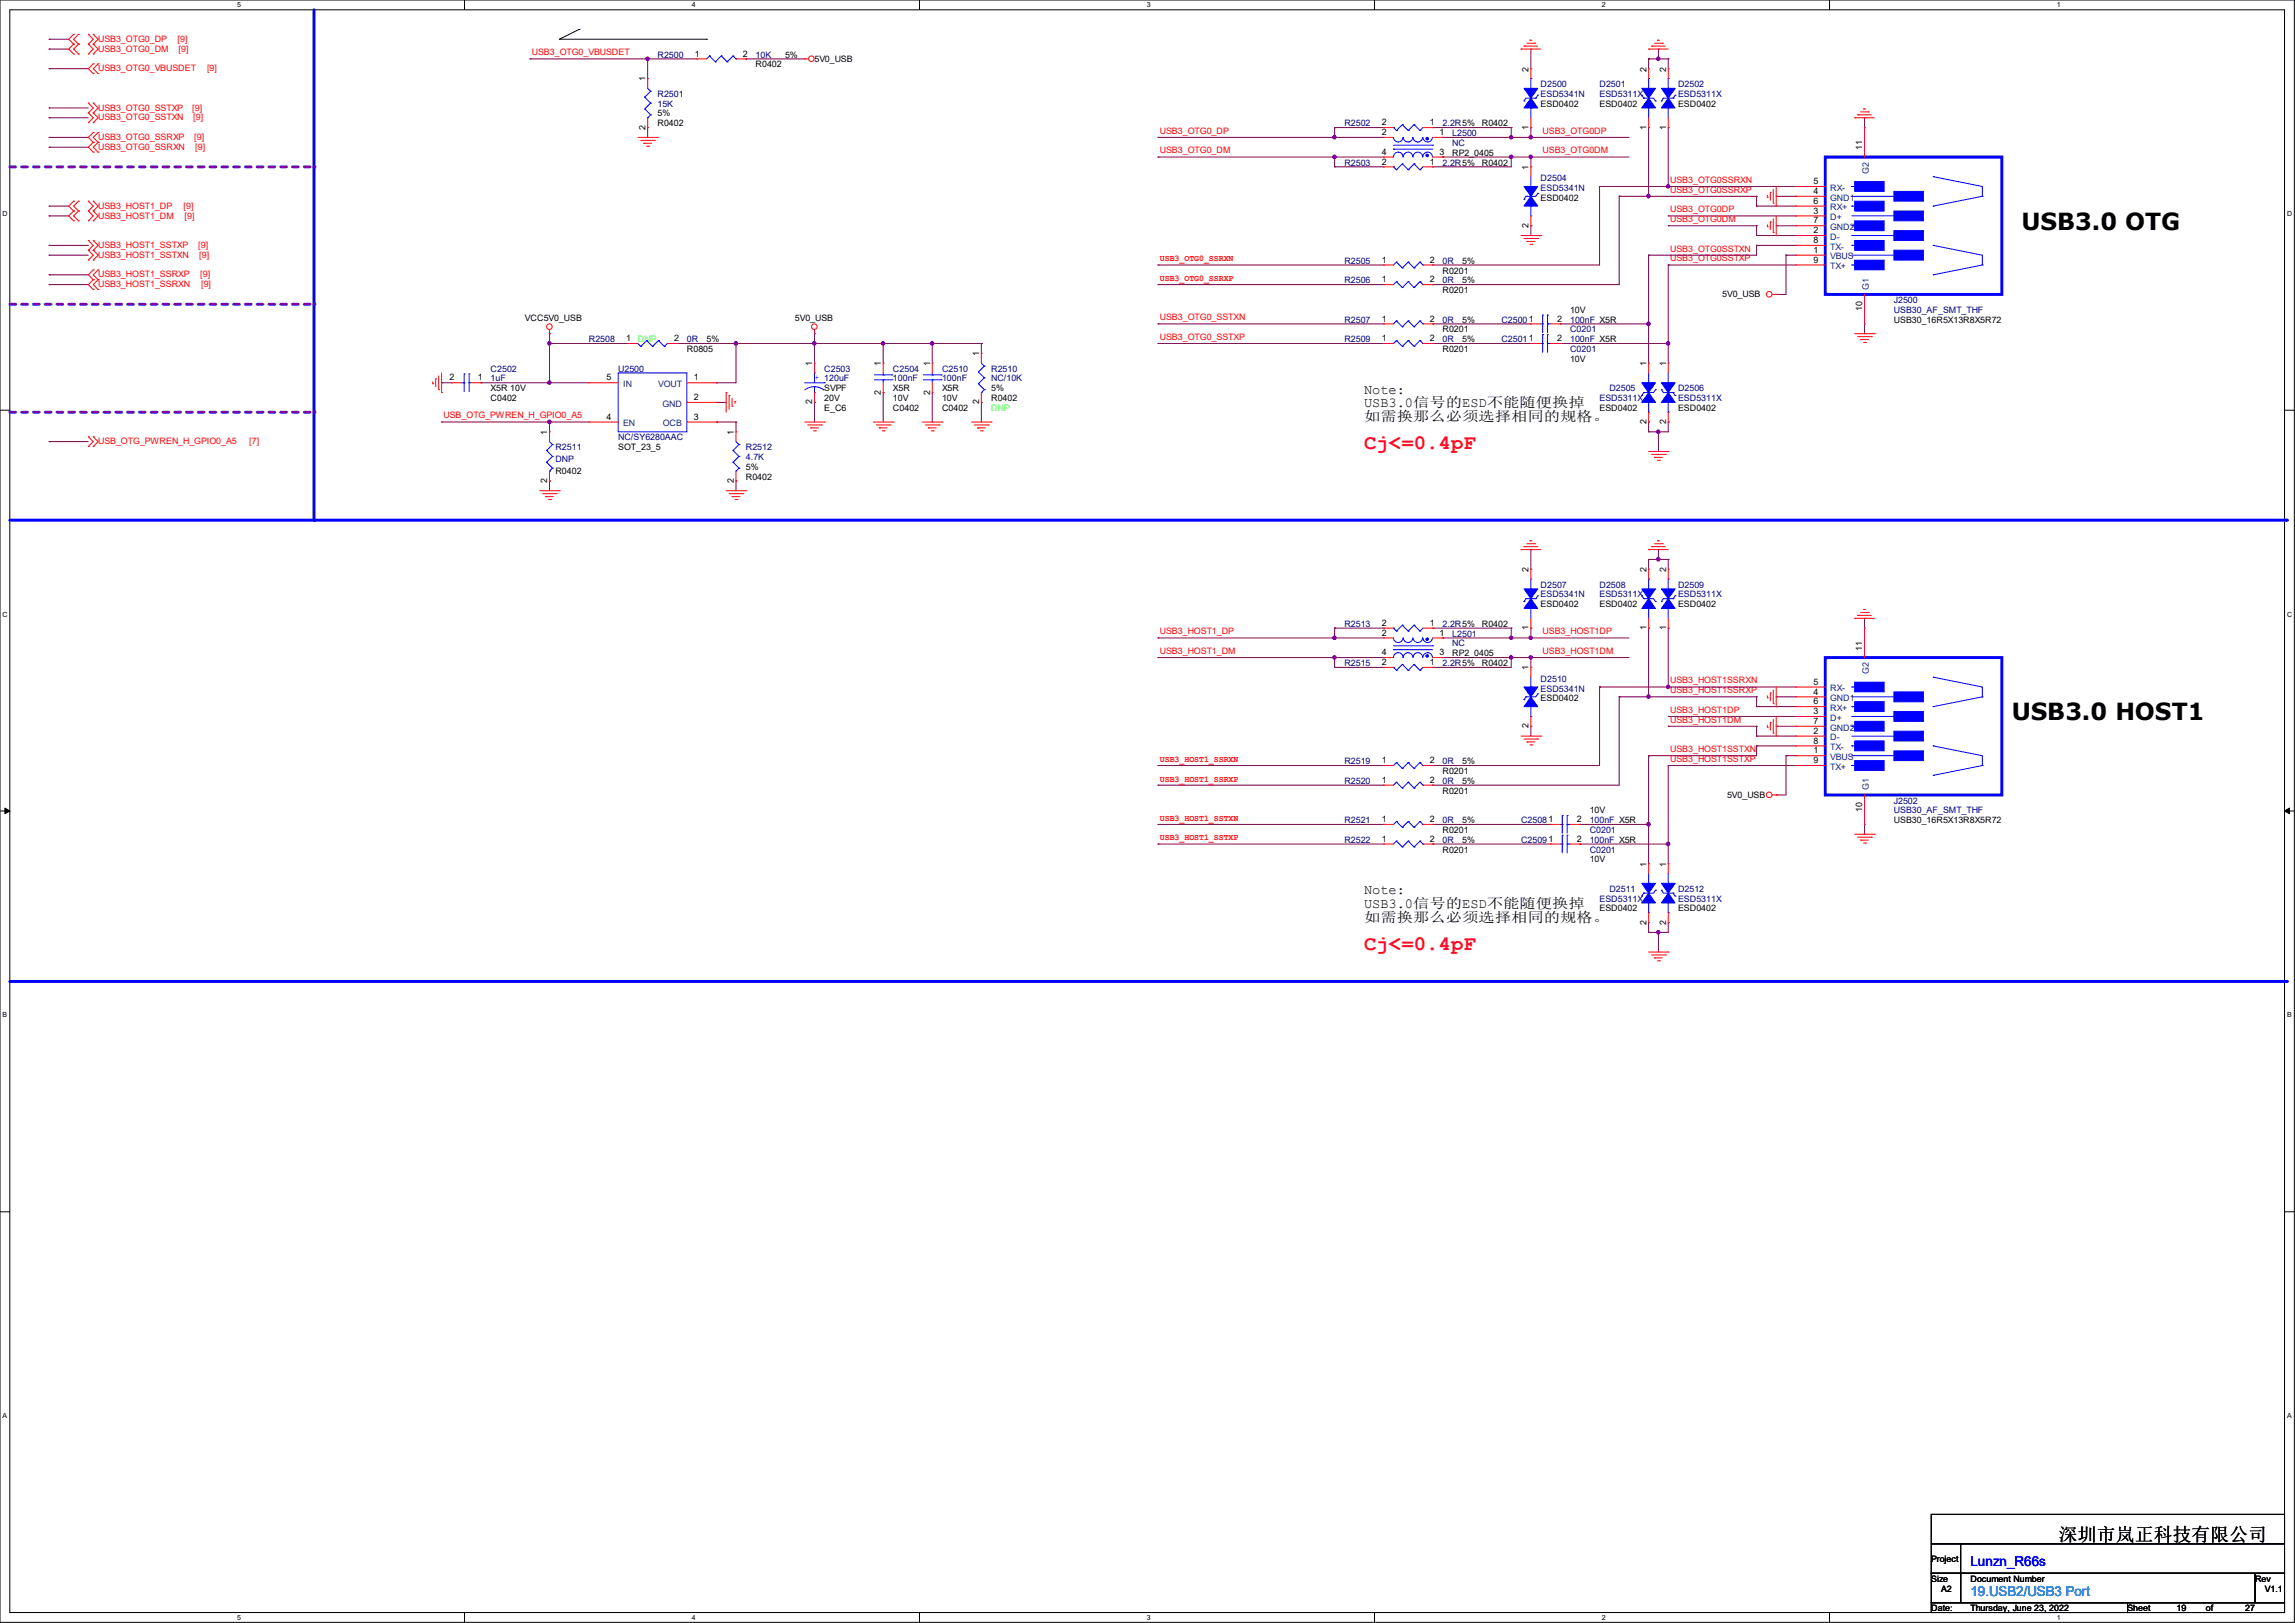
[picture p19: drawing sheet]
<svg xmlns="http://www.w3.org/2000/svg" width="297mm" height="210mm" viewBox="0 0 297 210" stroke-linecap="round" stroke-linejoin="round" font-family="sans-serif">
<defs><g id="words">
<g font-size="3">
<text x="261.6" y="29.7">USB3.0 OTG</text>
<text x="260.3" y="93.2">USB3.0 HOST1</text>
</g>
<g font-size="2.7" fill="#f00">
<text x="176.5" y="58.1">Cj&lt;=0.4pF</text>
<text x="176.5" y="122.9">Cj&lt;=0.4pF</text>
</g>
<text font-size="2.4" x="266.4" y="199.4">深圳市岚正科技有限公司</text>
<g font-size="1.8">
<text x="176.5" y="50.9">Note:</text>
<text x="176.5" y="52.7">USB3.0信号的ESD不能随便换掉</text>
<text x="176.5" y="54.5">如需换那么必须选择相同的规格。</text>
<text x="176.5" y="119.3">如需换那么必须选择相同的规格。</text>
<text x="176.5" y="115.7">Note:</text>
<text x="176.5" y="117.5">USB3.0信号的ESD不能随便换掉</text>
</g>
<text font-size="1.8" fill="#00f" x="255" y="202.7">Lunzn_R66s</text>
<text font-size="1.8" fill="#0080ff" x="255" y="206.5">19.USB2/USB3 Port</text>
<g font-size="1.1" fill="#f00">
<text x="12.7" y="5.4">USB3_OTG0_DP</text>
<text x="23" y="5.4">[9]</text>
<text x="12.7" y="6.7">USB3_OTG0_DM</text>
<text x="12.7" y="9.2">USB3_OTG0_VBUSDET</text>
<text x="23.1" y="6.7">[9]</text>
<text x="26.8" y="9.2">[9]</text>
<text x="68.8" y="7.2">USB3_OTG0_VBUSDET</text>
<text x="12.7" y="14.3">USB3_OTG0_SSTXP</text>
<text x="12.7" y="15.6">USB3_OTG0_SSTXN</text>
<text x="24.9" y="14.3">[9]</text>
<text x="25" y="15.6">[9]</text>
<text x="150.1" y="17.3">USB3_OTG0_DP</text>
<text x="199.6" y="17.3">USB3_OTG0DP</text>
<text x="12.7" y="18.1">USB3_OTG0_SSRXP</text>
<text x="12.7" y="19.4">USB3_OTG0_SSRXN</text>
<text x="25.1" y="18.1">[9]</text>
<text x="25.3" y="19.4">[9]</text>
<text x="150.1" y="19.9">USB3_OTG0_DM</text>
<text x="199.6" y="19.9">USB3_OTG0DM</text>
<text x="216.1" y="23.7">USB3_OTG0SSRXN</text>
<text x="12.7" y="27">USB3_HOST1_DP</text>
<text x="12.7" y="28.3">USB3_HOST1_DM</text>
<text x="23.7" y="27">[9]</text>
<text x="23.9" y="28.3">[9]</text>
<text x="216.1" y="27.5">USB3_OTG0DP</text>
<text x="216.1" y="28.7">USB3_OTG0DM</text>
<text x="216.1" y="24.9">USB3_OTG0SSRXP</text>
<text x="12.7" y="32.1">USB3_HOST1_SSTXP</text>
<text x="12.7" y="33.4">USB3_HOST1_SSTXN</text>
<text x="12.7" y="35.9">USB3_HOST1_SSRXP</text>
<text x="25.7" y="32.1">[9]</text>
<text x="25.8" y="33.4">[9]</text>
<text x="25.9" y="35.9">[9]</text>
<text x="150.1" y="33.8">USB3_OTG0_SSRXN</text>
<text x="216.1" y="33.8">USB3_OTG0SSTXP</text>
<text x="216.1" y="32.6">USB3_OTG0SSTXN</text>
<text x="12.7" y="37.2">USB3_HOST1_SSRXN</text>
<text x="26" y="37.2">[9]</text>
<text x="150.1" y="41.4">USB3_OTG0_SSTXN</text>
<text x="150.1" y="36.4">USB3_OTG0_SSRXP</text>
<text x="150.1" y="44">USB3_OTG0_SSTXP</text>
<text x="12.7" y="57.5">USB_OTG_PWREN_H_GPIO0_A5</text>
<text x="32.3" y="57.5">[7]</text>
<text x="57.4" y="54.1">USB_OTG_PWREN_H_GPIO0_A5</text>
<text x="150.1" y="82.1">USB3_HOST1_DP</text>
<text x="199.6" y="82.1">USB3_HOST1DP</text>
<text x="150.1" y="84.6">USB3_HOST1_DM</text>
<text x="199.6" y="84.6">USB3_HOST1DM</text>
<text x="216.1" y="88.4">USB3_HOST1SSRXN</text>
<text x="216.1" y="89.7">USB3_HOST1SSRXP</text>
<text x="216.1" y="92.2">USB3_HOST1DP</text>
<text x="216.1" y="93.5">USB3_HOST1DM</text>
<text x="150.1" y="98.6">USB3_HOST1_SSRXN</text>
<text x="150.1" y="101.1">USB3_HOST1_SSRXP</text>
<text x="216.1" y="98.6">USB3_HOST1SSTXP</text>
<text x="216.1" y="97.3">USB3_HOST1SSTXN</text>
<text x="150.1" y="106.2">USB3_HOST1_SSTXN</text>
<text x="150.1" y="108.8">USB3_HOST1_SSTXP</text>
</g>
<g font-size="1.1">
<text x="83.5" y="10.5" transform="rotate(-90 83.5 10.5)">1</text>
<text x="89.9" y="7.3">1</text>
<text x="96.1" y="7.3">2</text>
<text x="97.8" y="8.7">R0402</text>
<text x="101.6" y="7.5">5%</text>
<text x="105.4" y="8">5V0_USB</text>
<text x="197.8" y="9.3" transform="rotate(-90 197.8 9.3)">2</text>
<text x="213.1" y="9.3" transform="rotate(-90 213.1 9.3)">2</text>
<text x="215.6" y="9.3" transform="rotate(-90 215.6 9.3)">2</text>
<text x="83.5" y="16.8" transform="rotate(-90 83.5 16.8)">2</text>
<text x="85.1" y="16.3">R0402</text>
<text x="85.1" y="15.1">5%</text>
<text x="178.8" y="16.2">2</text>
<text x="178.8" y="17.5">2</text>
<text x="185" y="16.2">1</text>
<text x="186.3" y="17.5">1</text>
<text x="191.8" y="16.3">R0402</text>
<text x="197.8" y="16.8" transform="rotate(-90 197.8 16.8)">1</text>
<text x="199.4" y="13.8">ESD0402</text>
<text x="207" y="13.8">ESD0402</text>
<text x="213.1" y="16.8" transform="rotate(-90 213.1 16.8)">1</text>
<text x="215.6" y="16.8" transform="rotate(-90 215.6 16.8)">1</text>
<text x="217.2" y="13.8">ESD0402</text>
<text x="178.8" y="21.3">2</text>
<text x="178.8" y="20">4</text>
<text x="185" y="21.3">1</text>
<text x="186.3" y="20">3</text>
<text x="188" y="20.2">RP2_0405</text>
<text x="191.8" y="21.4">R0402</text>
<text x="197.8" y="22" transform="rotate(-90 197.8 22)">1</text>
<text x="234.7" y="23.8">5</text>
<text x="241" y="19.4" transform="rotate(-90 241 19.4)">11</text>
<text x="197.8" y="29.5" transform="rotate(-90 197.8 29.5)">2</text>
<text x="199.4" y="26">ESD0402</text>
<text x="234.7" y="27.6">3</text>
<text x="234.7" y="25.1">4</text>
<text x="234.7" y="26.4">6</text>
<text x="234.7" y="28.9">7</text>
<text x="178.8" y="34">1</text>
<text x="185" y="34">2</text>
<text x="186.7" y="35.4">R0201</text>
<text x="189.2" y="34.1">5%</text>
<text x="234.7" y="32.7">1</text>
<text x="234.7" y="30.2">2</text>
<text x="234.7" y="31.5">8</text>
<text x="234.7" y="34">9</text>
<text x="67.9" y="41.5">VCC5V0_USB</text>
<text x="102.9" y="41.5">5V0_USB</text>
<text x="178.8" y="36.5">1</text>
<text x="178.8" y="41.6">1</text>
<text x="185" y="36.5">2</text>
<text x="185" y="41.6">2</text>
<text x="186.7" y="37.9">R0201</text>
<text x="189.2" y="36.7">5%</text>
<text x="189.2" y="41.7">5%</text>
<text x="201.5" y="41.6">2</text>
<text x="203.2" y="40.5">10V</text>
<text x="222.9" y="38.4">5V0_USB</text>
<text x="241" y="40.3" transform="rotate(-90 241 40.3)">10</text>
<text x="245.1" y="41.7">USB30_16R5X13R8X5R72</text>
<text x="81" y="44.2">1</text>
<text x="87.2" y="44.2">2</text>
<text x="88.9" y="45.6">R0805</text>
<text x="91.4" y="44.3">5%</text>
<text x="105.1" y="47.4" transform="rotate(-90 105.1 47.4)">1</text>
<text x="114" y="47.4" transform="rotate(-90 114 47.4)">1</text>
<text x="120.4" y="47.4" transform="rotate(-90 120.4 47.4)">1</text>
<text x="126.7" y="46.1" transform="rotate(-90 126.7 46.1)">1</text>
<text x="178.8" y="44.2">1</text>
<text x="185" y="44.2">2</text>
<text x="186.7" y="45.6">R0201</text>
<text x="186.7" y="43">R0201</text>
<text x="189.2" y="44.3">5%</text>
<text x="201.5" y="44.2">2</text>
<text x="203.2" y="46.8">10V</text>
<text x="213.1" y="47.4" transform="rotate(-90 213.1 47.4)">1</text>
<text x="215.6" y="47.4" transform="rotate(-90 215.6 47.4)">1</text>
<text x="58.2" y="49.2">2</text>
<text x="61.8" y="49.2">1</text>
<text x="63.5" y="51.9">C0402</text>
<text x="63.5" y="50.6">X5R 10V</text>
<text x="78.5" y="49.2">5</text>
<text x="89.8" y="51.8">2</text>
<text x="89.8" y="49.2">1</text>
<text x="105.1" y="52.3" transform="rotate(-90 105.1 52.3)">2</text>
<text x="106.7" y="53.2">E_C6</text>
<text x="106.7" y="50.6">SVPF</text>
<text x="106.7" y="51.9">20V</text>
<text x="114" y="51.1" transform="rotate(-90 114 51.1)">2</text>
<text x="115.6" y="53.2">C0402</text>
<text x="115.6" y="50.6">X5R</text>
<text x="115.6" y="51.9">10V</text>
<text x="120.4" y="51.1" transform="rotate(-90 120.4 51.1)">2</text>
<text x="121.9" y="53.2">C0402</text>
<text x="121.9" y="50.6">X5R</text>
<text x="121.9" y="51.9">10V</text>
<text x="126.7" y="52.3" transform="rotate(-90 126.7 52.3)">2</text>
<text x="128.3" y="51.9">R0402</text>
<text x="128.3" y="50.6">5%</text>
<text x="207" y="53.2">ESD0402</text>
<text x="217.2" y="53.2">ESD0402</text>
<text x="70.8" y="56.3" transform="rotate(-90 70.8 56.3)">1</text>
<text x="78.5" y="54.3">4</text>
<text x="80" y="58.3">SOT_23_5</text>
<text x="89.8" y="54.3">3</text>
<text x="95" y="56.3" transform="rotate(-90 95 56.3)">1</text>
<text x="213.1" y="54.9" transform="rotate(-90 213.1 54.9)">2</text>
<text x="215.6" y="54.9" transform="rotate(-90 215.6 54.9)">2</text>
<text x="70.8" y="62.5" transform="rotate(-90 70.8 62.5)">2</text>
<text x="71.9" y="61.3">R0402</text>
<text x="95" y="62.5" transform="rotate(-90 95 62.5)">2</text>
<text x="96.5" y="62.1">R0402</text>
<text x="96.5" y="60.8">5%</text>
<text x="197.8" y="74" transform="rotate(-90 197.8 74)">2</text>
<text x="213.1" y="74" transform="rotate(-90 213.1 74)">2</text>
<text x="215.6" y="74" transform="rotate(-90 215.6 74)">2</text>
<text x="178.8" y="82.3">2</text>
<text x="178.8" y="81">2</text>
<text x="185" y="81">1</text>
<text x="186.3" y="82.3">1</text>
<text x="191.8" y="81.1">R0402</text>
<text x="197.8" y="81.5" transform="rotate(-90 197.8 81.5)">1</text>
<text x="199.4" y="78.6">ESD0402</text>
<text x="207" y="78.6">ESD0402</text>
<text x="213.1" y="81.5" transform="rotate(-90 213.1 81.5)">1</text>
<text x="215.6" y="81.5" transform="rotate(-90 215.6 81.5)">1</text>
<text x="217.2" y="78.6">ESD0402</text>
<text x="178.8" y="84.8">4</text>
<text x="178.8" y="86.1">2</text>
<text x="185" y="86.1">1</text>
<text x="186.3" y="84.8">3</text>
<text x="188" y="84.9">RP2_0405</text>
<text x="191.8" y="86.2">R0402</text>
<text x="197.8" y="86.7" transform="rotate(-90 197.8 86.7)">1</text>
<text x="234.7" y="89.9">4</text>
<text x="234.7" y="88.6">5</text>
<text x="241" y="84.2" transform="rotate(-90 241 84.2)">11</text>
<text x="197.8" y="94.2" transform="rotate(-90 197.8 94.2)">2</text>
<text x="199.4" y="90.8">ESD0402</text>
<text x="234.7" y="95">2</text>
<text x="234.7" y="92.4">3</text>
<text x="234.7" y="91.1">6</text>
<text x="234.7" y="93.7">7</text>
<text x="178.8" y="101.3">1</text>
<text x="178.8" y="98.8">1</text>
<text x="185" y="101.3">2</text>
<text x="185" y="98.8">2</text>
<text x="186.7" y="100.2">R0201</text>
<text x="189.2" y="101.4">5%</text>
<text x="189.2" y="98.9">5%</text>
<text x="234.7" y="97.5">1</text>
<text x="234.7" y="96.2">8</text>
<text x="234.7" y="98.8">9</text>
<text x="178.8" y="106.4">1</text>
<text x="185" y="106.4">2</text>
<text x="186.7" y="102.7">R0201</text>
<text x="186.7" y="107.8">R0201</text>
<text x="189.2" y="106.5">5%</text>
<text x="204.1" y="106.4">2</text>
<text x="205.7" y="105.2">10V</text>
<text x="223.5" y="103.2">5V0_USB</text>
<text x="241" y="105" transform="rotate(-90 241 105)">10</text>
<text x="245.1" y="106.5">USB30_16R5X13R8X5R72</text>
<text x="178.8" y="108.9">1</text>
<text x="185" y="108.9">2</text>
<text x="186.7" y="110.3">R0201</text>
<text x="189.2" y="109.1">5%</text>
<text x="204.1" y="108.9">2</text>
<text x="205.7" y="111.6">10V</text>
<text x="213.1" y="112.1" transform="rotate(-90 213.1 112.1)">1</text>
<text x="215.6" y="112.1" transform="rotate(-90 215.6 112.1)">1</text>
<text x="207" y="117.9">ESD0402</text>
<text x="213.1" y="119.6" transform="rotate(-90 213.1 119.6)">2</text>
<text x="215.6" y="119.6" transform="rotate(-90 215.6 119.6)">2</text>
<text x="217.2" y="117.9">ESD0402</text>
<text x="249.9" y="202.1">Project</text>
<text x="249.9" y="204.7">Size</text>
<text x="249.9" y="208.5">Date:</text>
<text x="251.2" y="206">A2</text>
<text x="255" y="204.7">Document Number</text>
<text x="255" y="208.5">Thursday, June 23, 2022</text>
<text x="275.3" y="208.5">Sheet</text>
<text x="281.7" y="208.5">19</text>
<text x="285.5" y="208.5">of</text>
<text x="290.6" y="208.5">27</text>
<text x="291.8" y="204.7">Rev</text>
<text x="293.1" y="206">V1.1</text>
</g>
<g font-size="1.1" fill="#000080">
<text x="85.1" y="7.5">R2500</text>
<text x="97.8" y="7.5">10K</text>
<text x="199.4" y="11.3">D2500</text>
<text x="207" y="11.3">D2501</text>
<text x="217.2" y="11.3">D2502</text>
<text x="85.1" y="12.5">R2501</text>
<text x="85.1" y="13.8">15K</text>
<text x="174" y="16.3">R2502</text>
<text x="186.7" y="16.3">2.2R5%</text>
<text x="188" y="17.6">L2500</text>
<text x="199.4" y="12.5">ESD5341N</text>
<text x="207" y="12.5">ESD5311X</text>
<text x="217.2" y="12.5">ESD5311X</text>
<text x="174" y="21.4">R2503</text>
<text x="186.7" y="21.4">2.2R5%</text>
<text x="188" y="18.9">NC</text>
<text x="199.4" y="23.5">D2504</text>
<text x="199.4" y="24.7">ESD5341N</text>
<text x="174" y="34.1">R2505</text>
<text x="186.7" y="34.1">0R</text>
<text x="174" y="36.7">R2506</text>
<text x="174" y="41.7">R2507</text>
<text x="186.7" y="36.7">0R</text>
<text x="186.7" y="41.7">0R</text>
<text x="194.3" y="41.7">C25001</text>
<text x="203.2" y="41.7">100nF X5R</text>
<text x="245.1" y="39.2">J2500</text>
<text x="245.1" y="40.5">USB30_AF_SMT_THF</text>
<text x="76.2" y="44.3">R2508</text>
<text x="88.9" y="44.3">0R</text>
<text x="174" y="44.3">R2509</text>
<text x="186.7" y="44.3">0R</text>
<text x="194.3" y="44.3">C25011</text>
<text x="203.2" y="44.3">100nF X5R</text>
<text x="203.2" y="43">C0201</text>
<text x="203.2" y="45.6">C0201</text>
<text x="63.5" y="48.1">C2502</text>
<text x="63.5" y="49.4">1uF</text>
<text x="80" y="48.1">U2500</text>
<text x="106.7" y="48.1">C2503</text>
<text x="115.6" y="48.1">C2504</text>
<text x="115.6" y="49.4">100nF</text>
<text x="121.9" y="48.1">C2510</text>
<text x="121.9" y="49.4">100nF</text>
<text x="128.3" y="48.1">R2510</text>
<text x="128.3" y="49.4">NC/10K</text>
<text x="207" y="51.9">ESD5311X</text>
<text x="208.3" y="50.6">D2505</text>
<text x="217.2" y="50.6">D2506</text>
<text x="217.2" y="51.9">ESD5311X</text>
<text x="71.9" y="58.3">R2511</text>
<text x="71.9" y="59.8">DNP</text>
<text x="80" y="57">NC/SY6280AAC</text>
<text x="96.5" y="58.3">R2512</text>
<text x="96.5" y="59.5">4.7K</text>
<text x="199.4" y="76">D2507</text>
<text x="199.4" y="77.3">ESD5341N</text>
<text x="207" y="76">D2508</text>
<text x="207" y="77.3">ESD5311X</text>
<text x="217.2" y="76">D2509</text>
<text x="217.2" y="77.3">ESD5311X</text>
<text x="174" y="81.1">R2513</text>
<text x="186.7" y="81.1">2.2R5%</text>
<text x="188" y="82.4">L2501</text>
<text x="188" y="83.7">NC</text>
<text x="174" y="86.2">R2515</text>
<text x="186.7" y="86.2">2.2R5%</text>
<text x="199.4" y="88.2">D2510</text>
<text x="199.4" y="89.5">ESD5341N</text>
<text x="174" y="101.4">R2520</text>
<text x="174" y="98.9">R2519</text>
<text x="186.7" y="101.4">0R</text>
<text x="186.7" y="98.9">0R</text>
<text x="174" y="106.5">R2521</text>
<text x="186.7" y="106.5">0R</text>
<text x="196.8" y="106.5">C25081</text>
<text x="205.7" y="106.5">100nF X5R</text>
<text x="205.7" y="107.8">C0201</text>
<text x="245.1" y="104">J2502</text>
<text x="245.1" y="105.2">USB30_AF_SMT_THF</text>
<text x="174" y="109.1">R2522</text>
<text x="186.7" y="109.1">0R</text>
<text x="196.8" y="109.1">C25091</text>
<text x="205.7" y="109.1">100nF X5R</text>
<text x="205.7" y="110.3">C0201</text>
<text x="207" y="116.7">ESD5311X</text>
<text x="208.3" y="115.4">D2511</text>
<text x="217.2" y="115.4">D2512</text>
<text x="217.2" y="116.7">ESD5311X</text>
</g>
<g font-size="1.1" fill="#004080">
<text x="241.9" y="22.5" transform="rotate(-90 241.9 22.5)">G2</text>
<text x="236.8" y="28.5">D+</text>
<text x="236.8" y="26">GND1</text>
<text x="236.8" y="24.7">RX-</text>
<text x="236.8" y="27.2">RX+</text>
<text x="236.8" y="29.8">GND2</text>
<text x="236.8" y="33.6">VBUS</text>
<text x="236.8" y="31">D-</text>
<text x="236.8" y="32.3">TX-</text>
<text x="236.8" y="34.8">TX+</text>
<text x="241.9" y="37.5" transform="rotate(-90 241.9 37.5)">G1</text>
<text x="80.6" y="50.1">IN</text>
<text x="85.2" y="50.1">VOUT</text>
<text x="85.7" y="52.6">GND</text>
<text x="80.6" y="55.2">EN</text>
<text x="85.8" y="55.2">OCB</text>
<text x="236.8" y="89.5">RX-</text>
<text x="241.9" y="87.2" transform="rotate(-90 241.9 87.2)">G2</text>
<text x="236.8" y="95.8">D-</text>
<text x="236.8" y="93.3">D+</text>
<text x="236.8" y="90.7">GND1</text>
<text x="236.8" y="92">RX+</text>
<text x="236.8" y="94.5">GND2</text>
<text x="236.8" y="98.3">VBUS</text>
<text x="236.8" y="97.1">TX-</text>
<text x="236.8" y="99.6">TX+</text>
<text x="241.9" y="102.2" transform="rotate(-90 241.9 102.2)">G1</text>
</g>
<g font-size="1.1" fill="#0f0">
<text x="82.5" y="44.3">DNP</text>
<text x="128.3" y="53.2">DNP</text>
</g>
<text font-size="1.1" fill="#00f" x="105.4" y="49.2">+ 120uF</text>
<g font-size=".9">
<text x="30.7" y=".9">5</text>
<text x="89.5" y=".9">4</text>
<text x="148.4" y=".9">3</text>
<text x="207.3" y=".9">2</text>
<text x="266.2" y=".9">1</text>
<text x=".3" y="28">D</text>
<text x="296" y="28">D</text>
<text x=".3" y="79.8">C</text>
<text x="296" y="79.8">C</text>
<text x=".3" y="131.7">B</text>
<text x="296" y="131.7">B</text>
<text x=".3" y="183.5">A</text>
<text x="296" y="183.5">A</text>
<text x="30.7" y="209.6">5</text>
<text x="89.5" y="209.6">4</text>
<text x="148.4" y="209.6">3</text>
<text x="207.3" y="209.6">2</text>
<text x="266.2" y="209.6">1</text>
</g>
</g></defs>
<path d="M0 0h296.9v209.9h-296.9zM1.3 1.3h294.4v207.4h-294.4z" fill="none" stroke="#000" stroke-width=".13"/>
<g fill="#fff">
<path d="M30.7 .1h.5v1h-.5z"/>
<path d="M30.7 208.8h.5v1h-.5z"/>
</g>
<path d="M60.1 0v1.3M60.1 208.7v1.2" fill="none" stroke="#000" stroke-width=".13"/>
<g fill="#fff">
<path d="M89.5 .1h.5v1h-.5z"/>
<path d="M89.5 208.8h.5v1h-.5z"/>
</g>
<path d="M119 0v1.3M119 208.7v1.2" fill="none" stroke="#000" stroke-width=".13"/>
<g fill="#fff">
<path d="M148.4 .1h.5v1h-.5z"/>
<path d="M148.4 208.8h.5v1h-.5z"/>
</g>
<path d="M177.9 0v1.3M177.9 208.7v1.2" fill="none" stroke="#000" stroke-width=".13"/>
<g fill="#fff">
<path d="M207.3 .1h.5v1h-.5z"/>
<path d="M207.3 208.8h.5v1h-.5z"/>
</g>
<path d="M236.8 0v1.3M236.8 208.7v1.2" fill="none" stroke="#000" stroke-width=".13"/>
<g fill="#fff">
<path d="M266.2 .1h.5v1h-.5z"/>
<path d="M266.2 208.8h.5v1h-.5z"/>
<path d="M.3 27.2h.7v1h-.7z"/>
<path d="M296 27.2h.6v1h-.6z"/>
<path d="M.3 79h.7v1h-.7z"/>
<path d="M296 79h.6v1h-.6z"/>
</g>
<path d="M0 53.1h1.3M295.7 53.1h1.2" fill="none" stroke="#000" stroke-width=".13"/>
<g fill="#fff">
<path d="M.3 130.9h.6v1h-.6z"/>
<path d="M296 130.9h.6v1h-.6z"/>
</g>
<path d="M0 104.9h1.3M295.7 104.9h1.2" fill="none" stroke="#000" stroke-width=".13"/>
<path d="M.6 104.6l.7 .3-.7 .4zM295.7 104.9l.6-.3v.7z" fill="#000" stroke="#000" stroke-width=".13"/>
<g fill="#fff">
<path d="M.3 182.7h.6v1h-.6z"/>
<path d="M296 182.7h.5v1h-.5z"/>
</g>
<path d="M74.9 3.8h.1M74.9 3.8l-2.5 1.3h19M91.4 5.1h.1M0 156.8h1.3M295.7 156.8h1.2" fill="none" stroke="#000" stroke-width=".13"/>
<path d="M40.6 1.3v66" fill="none" stroke="#00f" stroke-width=".38"/>
<circle cx="40.6" cy="67.3" r=".19" fill="#00f"/>
<path d="M1.3 127h294.6" fill="none" stroke="#00f" stroke-width=".38"/>
<circle cx="295.9" cy="127" r=".19" fill="#00f"/>
<path d="M1.3 67.3h294.6" fill="none" stroke="#00f" stroke-width=".38"/>
<circle cx="295.9" cy="67.3" r=".19" fill="#00f"/>
<path d="M1.3 53.3h39.3" fill="none" stroke="#8000ff" stroke-width=".38" stroke-dasharray=".8 .8"/>
<circle cx="40.6" cy="53.3" r=".19" fill="#8000ff" stroke-dasharray=".8 .8"/>
<path d="M1.3 39.4h39.3" fill="none" stroke="#8000ff" stroke-width=".38" stroke-dasharray=".8 .8"/>
<circle cx="40.6" cy="39.4" r=".19" fill="#8000ff" stroke-dasharray=".8 .8"/>
<path d="M1.3 21.6h39.3" fill="none" stroke="#8000ff" stroke-width=".38" stroke-dasharray=".8 .8"/>
<circle cx="40.6" cy="21.6" r=".19" fill="#8000ff" stroke-dasharray=".8 .8"/>
<g fill="none" stroke="#800040" stroke-width=".13">
<path d="M6.3 5.1h.1M6.3 6.3h.1M6.3 8.9h.1M6.3 14h.1M6.3 15.2h.1M6.3 17.8h.1M6.3 19h.1M6.3 5.1h2.6M6.3 6.3h2.6M6.3 8.9h5.1M6.3 14h5.1M6.3 15.2h5.1"/>
<path d="M6.3 17.8h5.1M6.3 19h5.1M68.6 7.6h.1M68.6 7.6h21.6M83.8 7.6h.1M83.8 16.5h.1M83.8 7.6v2.6M83.8 16.5v1.3M96.5 7.6h.1M96.5 7.6h7.6M149.9 17.8h.1M149.9 17.8h29.2"/>
<path d="M172.7 17.8h.1M172.7 16.5h.1M172.7 16.5v1.3M172.7 16.5h6.4M185.4 16.5h.1M185.4 16.5h10.2M186.7 17.8h.1M186.7 17.8h24.1M195.6 17.8h.1M195.6 16.5h.1M195.6 16.5v1.3M198.1 16.5h.1"/>
<path d="M198.1 17.8h.1M198.1 6.3h.1M198.1 6.3v2.6M198.1 16.5v1.3M213.4 7.6h.1M213.4 16.5h.1M213.4 7.6v1.3M213.4 16.5v8.9M213.4 7.6h2.5M214.6 6.3h.1M214.6 7.6h.1M214.6 6.3v1.3"/>
<path d="M215.9 7.6h.1M215.9 16.5h.1M215.9 7.6v1.3M215.9 16.5v7.6M241.3 15.2h.1M241.3 15.2v1.3M6.3 27.9h.1M6.3 26.7h.1M6.3 31.7h.1M6.3 33h.1M6.3 35.6h.1M6.3 36.8h.1"/>
<path d="M6.3 27.9h2.6M6.3 26.7h2.6M6.3 31.7h5.1M6.3 33h5.1M6.3 35.6h5.1M6.3 36.8h5.1M149.9 34.3h.1M149.9 36.8h.1M149.9 20.3h.1M149.9 34.3h29.2M149.9 36.8h29.2M149.9 20.3h29.2"/>
<path d="M172.7 20.3h.1M172.7 21.6h.1M172.7 20.3v1.3M172.7 21.6h6.4M185.4 34.3h.1M185.4 36.8h.1M185.4 21.6h.1M186.7 20.3h.1M186.7 20.3h24.1M195.6 20.3h.1M195.6 20.3v1.3h-10.2M198.1 29.2h.1"/>
<path d="M198.1 20.3h.1M198.1 20.3v1.3M198.1 29.2v1.3M207 24.1h.1M207 24.1v10.2h-21.6M207 24.1h25.4M209.5 25.4h.1M209.5 25.4v11.4h-24.1M209.5 25.4h17.8M213.4 33h.1M213.4 25.4h.1M213.4 33v14"/>
<path d="M215.9 34.3h.1M215.9 27.9h.1M215.9 29.2h.1M215.9 24.1h.1M215.9 34.3h16.5M215.9 34.3v12.7M215.9 27.9h16.5M215.9 29.2h11.4M227.3 31.7h.1M227.3 26.7h.1M227.3 25.4h.1M227.3 30.5h.1"/>
<path d="M227.3 29.2h.1M227.3 25.4v1.3M227.3 29.2v1.3M227.3 31.7v1.3h-13.9M227.3 26.7h5.1M227.3 31.7h5.1M227.3 30.5h5.1M229.9 25.4h.1M229.9 29.2h.1M229.9 38.1h.1M229.9 25.4h2.5M229.9 29.2h2.5"/>
<path d="M231.1 33h.1M231.1 33v5.1h-1.2M231.1 33h1.3M6.3 57.1h.1M6.3 57.1h5.1M57.1 54.6h.1M57.1 49.5h.1M57.1 54.6h19.1M57.1 49.5h1.3M62.2 49.5h.1M62.2 49.5h14M71.1 43.2h.1"/>
<path d="M71.1 54.6h.1M71.1 49.5h.1M71.1 44.4h.1M71.1 44.4h10.2M71.1 43.2v6.3M71.1 54.6v1.3M87.6 44.4h.1M87.6 44.4h39.4M92.7 49.5h.1M92.7 54.6h.1M92.7 52.1h.1M92.7 54.6h2.5"/>
<path d="M92.7 52.1h1.3M95.2 44.4h.1M95.2 54.6h.1M95.2 44.4v5.1h-2.5M95.2 54.6v1.3M105.4 52.1h.1M105.4 43.2h.1M105.4 44.4h.1M105.4 43.2v3.8M105.4 52.1v2.5M114.3 50.8h.1M114.3 44.4h.1"/>
<path d="M114.3 44.4v2.6M114.3 50.8v3.8M120.6 44.4h.1M120.6 54.6h.1M120.6 44.4v2.6M120.6 50.8v3.8M127 52.1h.1M127 44.4h.1M127 44.4v1.3M127 52.1v2.5M149.9 41.9h.1M149.9 44.4h.1"/>
<path d="M149.9 44.4h29.2M149.9 41.9h29.2M185.4 44.4h.1M185.4 41.9h.1M185.4 44.4h12.7M185.4 41.9h12.7M201.9 41.9h.1M201.9 44.4h.1M201.9 44.4h14M201.9 41.9h11.5M213.4 54.6h.1M213.4 55.9h.1"/>
<path d="M213.4 41.9h.1M213.4 54.6v1.3M214.6 55.9h.1M214.6 55.9v2.5M215.9 54.6h.1M215.9 44.4h.1M215.9 54.6v1.3h-2.5M241.3 43.2h.1M241.3 41.9v1.3M71.1 62.2h.1M71.1 62.2v1.3M95.2 62.2h.1"/>
<path d="M95.2 62.2v1.3M198.1 71.1h.1M198.1 71.1v2.6M213.4 72.4h.1M213.4 72.4v1.3M213.4 72.4h2.5M214.6 71.1h.1M214.6 72.4h.1M214.6 71.1v1.3M215.9 72.4h.1M215.9 72.4v1.3M149.9 99.1h.1"/>
<path d="M149.9 82.5h.1M149.9 85.1h.1M149.9 99.1h29.2M149.9 82.5h29.2M149.9 85.1h29.2M172.7 82.5h.1M172.7 81.3h.1M172.7 85.1h.1M172.7 86.4h.1M172.7 81.3v1.2M172.7 85.1v1.3M172.7 81.3h6.4"/>
<path d="M172.7 86.4h6.4M185.4 99.1h.1M185.4 81.3h.1M185.4 86.4h.1M185.4 81.3h10.2M186.7 82.5h.1M186.7 85.1h.1M186.7 82.5h24.1M186.7 85.1h24.1M195.6 85.1h.1M195.6 82.5h.1M195.6 81.3h.1"/>
<path d="M195.6 85.1v1.3h-10.2M195.6 81.3v1.2M198.1 81.3h.1M198.1 82.5h.1M198.1 94h.1M198.1 85.1h.1M198.1 81.3v1.2M198.1 85.1v1.3M198.1 94v1.2M207 88.9h.1M207 88.9v10.2h-21.6M207 88.9h25.4"/>
<path d="M209.5 90.2h.1M209.5 90.2h17.8M209.5 90.2v11.4h-24.1M213.4 97.8h.1M213.4 81.3h.1M213.4 90.2h.1M213.4 81.3v8.9M213.4 97.8v14M215.9 99.1h.1M215.9 92.7h.1M215.9 94h.1M215.9 81.3h.1"/>
<path d="M215.9 88.9h.1M215.9 99.1h16.5M215.9 81.3v7.6M215.9 99.1v12.7M215.9 94h11.4M215.9 92.7h16.5M227.3 96.5h.1M227.3 91.4h.1M227.3 90.2h.1M227.3 95.2h.1M227.3 94h.1M227.3 96.5h5.1"/>
<path d="M227.3 90.2v1.2M227.3 94v1.2M227.3 96.5v1.3h-13.9M227.3 91.4h5.1M227.3 95.2h5.1M229.9 90.2h.1M229.9 94h.1M229.9 90.2h2.5M229.9 94h2.5M231.1 97.8h.1M231.1 97.8v5.1h-1.2M231.1 97.8h1.3"/>
<path d="M241.3 80h.1M241.3 80v1.3M149.9 106.7h.1M149.9 109.2h.1M149.9 101.6h.1M149.9 106.7h29.2M149.9 109.2h29.2M149.9 101.6h29.2M185.4 101.6h.1M185.4 109.2h.1M185.4 106.7h.1M185.4 106.7h15.3"/>
<path d="M185.4 109.2h15.3M204.5 109.2h.1M204.5 106.7h.1M204.5 106.7h8.9M204.5 109.2h11.4M213.4 119.4h.1M213.4 106.7h.1M213.4 119.4v1.2M215.9 119.4h.1M215.9 109.2h.1M215.9 119.4v1.2h-2.5M229.9 102.9h.1"/>
<path d="M241.3 107.9h.1M241.3 106.7v1.2M213.4 120.6h.1M214.6 120.6h.1M214.6 120.6v2.6"/>
</g>
<g fill="#f0f" stroke="#f0f" stroke-width=".13">
<circle cx="213.3" cy="106.7" r=".23"/>
<circle cx="215.9" cy="109.2" r=".23"/>
<circle cx="198.1" cy="82.5" r=".23"/>
<circle cx="195.6" cy="82.5" r=".23"/>
<circle cx="195.6" cy="85.1" r=".23"/>
<circle cx="198.1" cy="85.1" r=".23"/>
<circle cx="214.6" cy="72.4" r=".23"/>
<circle cx="214.6" cy="120.6" r=".23"/>
<circle cx="172.7" cy="82.5" r=".23"/>
<circle cx="172.7" cy="85.1" r=".23"/>
<circle cx="213.3" cy="90.1" r=".23"/>
<circle cx="215.9" cy="88.9" r=".23"/>
<circle cx="83.8" cy="7.6" r=".23"/>
<circle cx="213.3" cy="41.9" r=".23"/>
<circle cx="114.3" cy="44.4" r=".23"/>
<circle cx="105.4" cy="44.4" r=".23"/>
<circle cx="71.1" cy="54.6" r=".23"/>
<circle cx="71.1" cy="49.5" r=".23"/>
<circle cx="71.1" cy="44.4" r=".23"/>
<circle cx="95.2" cy="44.4" r=".23"/>
<circle cx="215.9" cy="44.4" r=".23"/>
<circle cx="198.1" cy="17.8" r=".23"/>
<circle cx="195.6" cy="17.8" r=".23"/>
<circle cx="195.6" cy="20.3" r=".23"/>
<circle cx="198.1" cy="20.3" r=".23"/>
<circle cx="214.6" cy="7.6" r=".23"/>
<circle cx="214.6" cy="55.9" r=".23"/>
<circle cx="172.7" cy="17.8" r=".23"/>
<circle cx="172.7" cy="20.3" r=".23"/>
<circle cx="213.3" cy="25.4" r=".23"/>
<circle cx="215.9" cy="24.1" r=".23"/>
<circle cx="120.6" cy="44.4" r=".23"/>
</g>
<g fill="none" stroke="#f00" stroke-width=".13">
<path d="M9.5 4.4h.1M9.5 5.7h.1M9.5 7h.1M9.5 4.4l-.6 .7 .6 .6M9.5 5.7l-.6 .6 .6 .7M10.2 5.7h.1M10.2 4.4h.1M10.2 7h.1M10.2 4.4l-.7 .7 .7 .6M10.2 5.7l-.7 .6 .7 .7M11.4 5.7h.1M11.4 4.4h.1"/>
<path d="M11.4 7h.1M11.4 14.6h.1M11.4 13.3h.1M11.4 15.9h.1M11.4 4.4l.7 .7-.7 .6M11.4 5.7l.7 .6-.7 .7M11.4 13.3l.7 .7-.7 .6M11.4 14.6l.7 .6-.7 .7M12.1 5.7h.1M12.1 4.4h.1M12.1 7h.1M12.1 8.3h.1"/>
<path d="M12.1 9.5h.1M12.1 14.6h.1M12.1 13.3h.1M12.1 15.9h.1M12.1 17.1h.1M12.1 18.4h.1M12.1 19.7h.1M12.1 4.4l.6 .7-.6 .6M12.1 8.3l-.7 .6 .7 .6M12.1 5.7l.6 .6-.6 .7M12.1 13.3l.6 .7-.6 .6M12.1 14.6l.6 .6-.6 .7"/>
<path d="M12.1 17.1l-.7 .7 .7 .6M12.1 18.4l-.7 .6 .7 .7M12.7 9.5h.1M12.7 8.3h.1M12.7 18.4h.1M12.7 17.1h.1M12.7 19.7h.1M12.7 8.3l-.6 .6 .6 .6M12.7 17.1l-.6 .7 .6 .6M12.7 18.4l-.6 .6 .6 .7M82.5 17.8h2.6M82.9 18.2h1.8"/>
<path d="M83.3 18.5h.1M83.3 18.5h1M83.7 18.9h.2M83.8 10.2h.1M83.8 16.5h.1M83.8 10.2v1.2M83.8 15.2v1.3M83.9 18.9h.1M84.7 18.2h.1M85.1 17.8h.1M90.2 7.6h.1M90.2 7.6h1.2"/>
<path d="M95.2 7.6h1.3M96.5 7.6h.1M104.1 7.6h.1M104.1 7.6h.5M179.1 16.5h.1M179.1 17.8h.1M179.1 17.8h1.2M179.1 16.5h1.2M184.1 16.5h1.3M185.4 16.5h.1M185.4 17.8h1.3M186.7 17.8h.1"/>
<path d="M196.8 6.3h.1M196.8 6.3h2.6M197.2 6h.1M197.2 6h1.8M197.6 5.6h1M198 5.2h.1M198 5.2h.2M198.1 16.5h.1M198.1 8.9h.1M198.1 8.9v1.3M198.1 15.2v1.3M198.6 5.6h.1"/>
<path d="M213.4 6.3h.1M213.4 16.5h.1M213.4 8.9h.1M213.4 6.3h2.5M213.4 8.9v1.3M213.4 15.2v1.3M213.7 6h.1M213.7 6h1.8M214.1 5.6h1M214.5 5.2h.1M214.5 5.2h.3M215.1 5.6h.1"/>
<path d="M215.9 16.5h.1M215.9 8.9h.1M215.9 8.9v1.3M215.9 15.2v1.3M240 15.2h.1M240 15.2h2.6M240.4 14.9h.1M240.4 14.9h1.8M240.8 14.5h1M241.2 14.1h.1M241.2 14.1h.2M241.3 16.5h.1"/>
<path d="M241.3 16.5v3.8M241.8 14.5h.1M9.5 26h.1M9.5 27.3h.1M9.5 28.6h.1M9.5 26l-.6 .7 .6 .6M9.5 27.3l-.6 .6 .6 .7M10.2 27.3h.1M10.2 26h.1M10.2 28.6h.1M10.2 26l-.7 .7 .7 .6M10.2 27.3l-.7 .6 .7 .7"/>
<path d="M11.4 27.3h.1M11.4 26h.1M11.4 28.6h.1M11.4 32.4h.1M11.4 31.1h.1M11.4 33.7h.1M11.4 26l.7 .7-.7 .6M11.4 27.3l.7 .6-.7 .7M11.4 31.1l.7 .6-.7 .7M11.4 32.4l.7 .6-.7 .7M12.1 27.3h.1M12.1 26h.1"/>
<path d="M12.1 28.6h.1M12.1 32.4h.1M12.1 31.1h.1M12.1 33.7h.1M12.1 34.9h.1M12.1 36.2h.1M12.1 37.5h.1M12.1 26l.6 .7-.6 .6M12.1 27.3l.6 .6-.6 .7M12.1 31.1l.6 .6-.6 .7M12.1 32.4l.6 .6-.6 .7M12.1 34.9l-.7 .7 .7 .6"/>
<path d="M12.1 36.2l-.7 .6 .7 .7M12.7 36.2h.1M12.7 34.9h.1M12.7 37.5h.1M12.7 34.9l-.6 .7 .6 .6M12.7 36.2l-.6 .6 .6 .7M179.1 21.6h.1M179.1 36.8h.1M179.1 20.3h.1M179.1 34.3h.1M179.1 21.6h1.2M179.1 36.8h1.2"/>
<path d="M179.1 34.3h1.2M179.1 20.3h1.2M184.1 21.6h1.3M184.1 36.8h1.3M184.1 34.3h1.3M185.4 21.6h.1M185.4 36.8h.1M185.4 34.3h.1M185.4 20.3h1.3M186.7 20.3h.1M196.8 30.5h2.6M197.2 30.9h1.8"/>
<path d="M197.6 31.2h.1M197.6 31.2h1M198 31.6h.2M198.1 21.6h.1M198.1 29.2h.1M198.1 21.6v1.3M198.1 27.9v1.3M198.2 31.6h.1M199 30.9h.1M199.4 30.5h.1M228.7 25.5h.1M228.7 29.3h.1"/>
<path d="M228.7 25.3v.2M228.7 29.1v.2M229.1 24.9h.1M229.1 28.7h.1M229.1 24.9v1M229.1 28.7v1M229.4 38.1h.5M229.5 26.3h.1M229.5 30.1h.1M229.5 24.5v1.8M229.5 28.3v1.8M229.9 26.7h.1"/>
<path d="M229.9 30.5h.1M229.9 38.1h.1M229.9 24.1v2.6M229.9 27.9v2.6M232.4 33h.1M232.4 30.5h.1M232.4 27.9h.1M232.4 25.4h.1M232.4 24.1h.1M232.4 26.7h.1M232.4 29.2h.1M232.4 31.7h.1"/>
<path d="M232.4 34.3h.1M232.4 30.5h3.8M232.4 33h3.8M232.4 27.9h3.8M232.4 25.4h3.8M232.4 24.1h3.8M232.4 26.7h3.8M232.4 29.2h3.8M232.4 31.7h3.8M232.4 34.3h3.8M241.3 38.1v3.8M11.4 57.8h.1"/>
<path d="M11.4 56.5h.1M11.4 56.5l.7 .6-.7 .7M12.1 57.8h.1M12.1 56.5h.1M12.1 56.5l.6 .6-.6 .7M56 49.7h.1M56 49.4v.3M56.4 49h.1M56.4 49v1M56.8 50.4h.1M56.8 48.6v1.8M57.1 50.8h.1"/>
<path d="M57.1 48.3v2.5M58.4 49.5h.1M58.4 49.5h1.3M61 49.5h1.2M62.2 49.5h.1M71.1 43.2h.1M71.1 55.9h.1M71.1 42.7v.5M71.1 55.9v1.2M76.2 54.6h.1M76.2 49.5h.1M76.2 54.6h3.8"/>
<path d="M76.2 49.5h3.8M81.3 44.4h.1M81.3 44.4h1.2M86.4 44.4h1.2M87.6 44.4h.1M88.9 54.6h3.8M88.9 52.1h3.8M88.9 49.5h3.8M92.7 54.6h.1M92.7 52.1h.1M92.7 49.5h.1M94 50.8h.1"/>
<path d="M94 50.8v2.5M94.4 51.2h.1M94.4 51.2v1.8M94.7 52.6h.1M94.7 51.6v1M95.1 51.9h.1M95.1 51.9v.3M95.2 55.9h.1M95.2 55.9v1.2M104.1 54.6h2.6M104.5 55h1.8M104.9 55.4h.1"/>
<path d="M104.9 55.4h1M105.3 55.8h.2M105.4 43.2h.1M105.4 47h.1M105.4 52.1h.1M105.4 42.7v.5M105.4 47v1.3M105.4 50.8v1.3M105.5 55.8h.1M106.3 55h.1M106.7 54.6h.1M113 54.6h2.6"/>
<path d="M113.4 55h1.8M113.8 55.4h.1M113.8 55.4h1M114.2 55.8h.2M114.3 47h.1M114.3 50.8h.1M114.3 47v1.3M114.3 49.5v1.3M114.4 55.8h.1M115.2 55h.1M115.6 54.6h.1M119.4 54.6h2.5"/>
<path d="M119.8 55h1.7M120.1 55.4h.1M120.1 55.4h1.1M120.5 55.8h.3M120.6 47h.1M120.6 50.8h.1M120.6 47v1.3M120.6 49.5v1.3M120.8 55.8h.1M121.5 55h.1M121.9 54.6h.1M125.7 54.6h2.6"/>
<path d="M126.1 55h1.8M126.5 55.4h.1M126.5 55.4h1M126.9 55.8h.2M127 45.7h.1M127 52.1h.1M127 45.7v1.3M127 50.8v1.3M127.1 55.8h.1M127.9 55h.1M128.3 54.6h.1M179.1 44.4h.1"/>
<path d="M179.1 41.9h.1M179.1 44.4h1.2M179.1 41.9h1.2M184.1 44.4h1.3M184.1 41.9h1.3M185.4 44.4h.1M185.4 41.9h.1M198.1 41.9h.1M198.1 44.4h.1M198.1 44.4h1.3M198.1 41.9h1.3M200.7 44.4h1.2"/>
<path d="M200.7 41.9h1.2M201.9 41.9h.1M201.9 44.4h.1M213.4 47h.1M213.4 54.6h.1M213.4 58.4h2.5M213.4 47v1.3M213.4 53.3v1.3M213.7 58.8h1.8M214.1 59.2h.1M214.1 59.2h1M214.5 59.6h.3"/>
<path d="M214.8 59.6h.1M215.5 58.8h.1M215.9 58.4h.1M215.9 47h.1M215.9 54.6h.1M215.9 47v1.3M215.9 53.3v1.3M240 43.2h2.6M240.4 43.6h1.8M240.8 43.9h.1M240.8 43.9h1M241.2 44.3h.2"/>
<path d="M241.3 41.9h.1M241.4 44.3h.1M242.2 43.6h.1M242.6 43.2h.1M69.8 63.5h2.6M70.2 63.9h1.8M70.6 64.3h.1M70.6 64.3h1M71 64.6h.2M71.1 62.2h.1M71.1 61v1.2M71.2 64.6h.1"/>
<path d="M72 63.9h.1M72.4 63.5h.1M94 63.5h2.5M94.4 63.9h1.7M94.7 64.3h.1M94.7 64.3h1.1M95.1 64.6h.3M95.2 62.2h.1M95.2 61v1.2M95.4 64.6h.1M96.1 63.9h.1M96.5 63.5h.1"/>
<path d="M196.8 71.1h.1M196.8 71.1h2.6M197.2 70.7h.1M197.2 70.7h1.8M197.6 70.4h1M198 70h.1M198 70h.2M198.1 73.7h.1M198.1 73.7v1.2M198.6 70.4h.1M213.4 71.1h.1M213.4 73.7h.1"/>
<path d="M213.4 71.1h2.5M213.4 73.7v1.2M213.7 70.7h.1M213.7 70.7h1.8M214.1 70.4h1M214.5 70h.1M214.5 70h.3M215.1 70.4h.1M215.9 73.7h.1M215.9 73.7v1.2M240.4 79.6h.1M240.4 79.6h1.8"/>
<path d="M240.8 79.2h1M241.2 78.9h.1M241.2 78.9h.2M241.8 79.2h.1M179.1 82.5h.1M179.1 85.1h.1M179.1 81.3h.1M179.1 99.1h.1M179.1 86.4h.1M179.1 82.5h1.2M179.1 85.1h1.2M179.1 99.1h1.2"/>
<path d="M179.1 81.3h1.2M179.1 86.4h1.2M184.1 99.1h1.3M184.1 81.3h1.3M184.1 86.4h1.3M185.4 81.3h.1M185.4 99.1h.1M185.4 86.4h.1M185.4 82.5h1.3M185.4 85.1h1.3M186.7 82.5h.1M186.7 85.1h.1"/>
<path d="M196.8 95.2h2.6M197.2 95.6h1.8M197.6 96h.1M197.6 96h1M198 96.4h.2M198.1 81.3h.1M198.1 86.4h.1M198.1 94h.1M198.1 80v1.3M198.1 86.4v1.2M198.1 92.7v1.3M198.2 96.4h.1"/>
<path d="M199 95.6h.1M199.4 95.2h.1M213.4 81.3h.1M213.4 80v1.3M215.9 81.3h.1M215.9 80v1.3M228.7 90.3h.1M228.7 94.1h.1M228.7 90v.3M228.7 93.9v.2M229.1 89.7h.1M229.1 93.5h.1"/>
<path d="M229.1 89.7v1M229.1 93.5v1M229.5 91.1h.1M229.5 94.9h.1M229.5 89.3v1.8M229.5 93.1v1.8M229.9 91.4h.1M229.9 95.2h.1M229.9 88.9v2.5M229.9 92.7v2.5M232.4 97.8h.1M232.4 95.2h.1"/>
<path d="M232.4 92.7h.1M232.4 90.2h.1M232.4 88.9h.1M232.4 91.4h.1M232.4 94h.1M232.4 96.5h.1M232.4 99.1h.1M232.4 95.2h3.8M232.4 97.8h3.8M232.4 92.7h3.8M232.4 90.2h3.8M232.4 88.9h3.8"/>
<path d="M232.4 91.4h3.8M232.4 94h3.8M232.4 96.5h3.8M232.4 99.1h3.8M240 80h.1M240 80h2.6M241.3 81.3h.1M241.3 81.3v3.8M179.1 101.6h.1M179.1 106.7h.1M179.1 109.2h.1M179.1 101.6h1.2"/>
<path d="M179.1 106.7h1.2M179.1 109.2h1.2M184.1 101.6h1.3M184.1 106.7h1.3M184.1 109.2h1.3M185.4 101.6h.1M185.4 106.7h.1M185.4 109.2h.1M200.7 106.7h.1M200.7 109.2h.1M200.7 106.7h1.2M200.7 109.2h1.2"/>
<path d="M203.2 106.7h1.3M203.2 109.2h1.3M204.5 106.7h.1M204.5 109.2h.1M213.4 111.8h.1M213.4 119.4h.1M213.4 111.8v1.2M213.4 118.1v1.3M215.9 111.8h.1M215.9 119.4h.1M215.9 111.8v1.2M215.9 118.1v1.3"/>
<path d="M229.4 102.9h.5M229.9 102.9h.1M240 107.9h2.6M240.4 108.3h1.8M240.8 108.7h.1M240.8 108.7h1M241.2 109.1h.2M241.3 106.7h.1M241.3 102.9v3.8M241.4 109.1h.1M242.2 108.3h.1M242.6 107.9h.1"/>
<path d="M213.4 123.2h2.5M213.7 123.6h1.8M214.1 124h.1M214.1 124h1M214.5 124.3h.3M214.8 124.3h.1M215.5 123.6h.1M215.9 123.2h.1"/>
<circle cx="105" cy="7.6" r=".36"/>
<circle cx="229" cy="38.1" r=".36"/>
<circle cx="71.1" cy="42.3" r=".36"/>
<circle cx="105.4" cy="42.3" r=".36"/>
<circle cx="229" cy="102.8" r=".36"/>
</g>
<path d="M249.9 196h45.8v3.8h-45.8zM249.9 199.8h45.8v3.8h-45.8zM253.7 199.8h.1M253.7 199.8v3.8M249.9 203.6h3.8v3.8h-3.8zM249.9 207.4h25.4v1.3h-25.4zM253.7 203.6h38.1v3.8h-38.1zM275.3 207.4h20.4v1.3h-20.4zM291.8 203.6h3.9v3.8h-3.9z" fill="none" stroke="#000" stroke-width=".13"/>
<g fill="none" stroke="#00f" stroke-width=".13">
<path d="M83.4 12.6h.1M83.4 14.1h.1M83.4 12.6l.8 .7M83.4 14.1l.8 .8M83.8 15.2h.1M83.8 11.4l.4 .4M84.2 11.8h.1M84.2 13.3h.1M84.2 14.9h.1M84.2 14.9l-.4 .3M84.2 11.8l-.8 .8M84.2 13.3l-.8 .8"/>
<path d="M91.8 7.2h.1M91.8 7.2l-.4 .4M91.8 7.2l.8 .8M92.6 8h.1M93.3 7.2h.1M93.3 7.2l-.7 .8M93.3 7.2l.8 .8M94.1 8h.1M94.9 7.2h.1M94.9 7.2l-.8 .8M94.9 7.2l.3 .4M95.2 7.6h.1"/>
<path d="M180.3 16.5h.1M180.3 19.3h.1M180.3 16.5l.4 .4M180.3 19.3h5.1M180.3 18.8h5.1M180.7 16.9h.1M181.5 16.1h.1M181.5 16.1l.7 .8M181.5 16.1l-.8 .8M181.6 17.8a.61 .61 0 0 1-.6 .6 .61 .61 0 0 1-.7-.6M182.2 16.9h.1M182.8 17.8a.61 .61 0 0 1-.6 .6 .61 .61 0 0 1-.6-.6"/>
<path d="M183 16.1h.1M183 16.1l.8 .8M183 16.1l-.8 .8M183.8 16.9h.1M184.1 17.8a.61 .61 0 0 1-.6 .6 .61 .61 0 0 1-.6-.6M184.1 16.5l-.3 .4M185.4 17.8a.61 .61 0 0 1-.6 .6 .61 .61 0 0 1-.7-.6M185.4 18.8h.1M197.2 13.1h.1M198.1 14h.1M198.1 10.2h.1M198.1 10.2v1.2"/>
<path d="M198.1 14v1.2M198.8 12.7h.1M198.8 12.7h-1.3l-.3 .4M199 12.3h.1M199 12.3l-.2 .4M212.5 12.3h.1M212.5 12.3l.2 .4M212.7 12.7h.1M212.7 12.7h1.3l.2 .4M213.4 14h.1M213.4 10.2h.1M213.4 10.2v1.2"/>
<path d="M213.4 14v1.2M214.2 13.1h.1M215 13.1h.1M215.9 14h.1M215.9 10.2h.1M215.9 10.2v1.2M215.9 14v1.2M216.5 12.7h.1M216.5 12.7h-1.2l-.3 .4M216.8 12.3h.1M216.8 12.3l-.3 .4M180.3 21.6h.1"/>
<path d="M180.3 21.6l.4 .4M180.7 22h.1M180.7 36.4h.1M180.7 33.9h.1M180.7 36.4l-.4 .4M180.7 36.4l.8 .8M180.7 33.9l-.4 .4M180.7 33.9l.8 .8M181.5 21.2h.1M181.5 37.2h.1M181.5 34.7h.1M181.5 21.2l.7 .8"/>
<path d="M181.5 21.2l-.8 .8M181.6 20.3a.61 .61 0 0 0-.6-.6 .61 .61 0 0 0-.7 .6M182.2 22h.1M182.2 36.4h.1M182.2 33.9h.1M182.2 36.4l-.7 .8M182.2 36.4l.8 .8M182.2 33.9l-.7 .8M182.2 33.9l.8 .8M182.8 20.3a.61 .61 0 0 0-.6-.6 .61 .61 0 0 0-.6 .6M183 21.2h.1M183 37.2h.1"/>
<path d="M183 34.7h.1M183 21.2l.8 .8M183 21.2l-.8 .8M183.8 22h.1M183.8 36.4h.1M183.8 33.9h.1M183.8 36.4l-.8 .8M183.8 36.4l.3 .4M183.8 33.9l-.8 .8M183.8 33.9l.3 .4M184.1 20.3a.61 .61 0 0 0-.6-.6 .61 .61 0 0 0-.6 .6M184.1 36.8h.1"/>
<path d="M184.1 34.3h.1M184.1 21.6l-.3 .4M185.4 20.3a.61 .61 0 0 0-.6-.6 .61 .61 0 0 0-.6 .6M197.2 25.8h.1M197.5 25.4h.1M197.5 25.4l-.3 .4M198.1 24.1h.1M198.1 27.9h.1M198.1 22.9v1.2M198.1 26.7v1.2M199 25h.1M199 25l-.2 .4h-1.3"/>
<path d="M239.6 29.2h.1M239.6 31.7h.1M239.6 34.3h.1M239.6 24.1h.1M239.6 26.7h.1M239.6 25.4h8M239.6 29.2h1.3M239.6 31.7h1.3M239.6 34.3h1.3M239.6 24.1h1.3M239.6 26.7h1.3M239.6 27.9h8"/>
<path d="M239.6 30.5h8M239.6 33h8M247.6 27.9h.1M247.6 25.4h.1M247.6 30.5h.1M247.6 33h.1M250.2 35.6h.1M250.2 31.7h.1M250.2 22.9h.1M250.2 26.7h.1M250.2 22.9l6.3 1.2v1.3M250.2 31.7l6.3 1.3v1.3"/>
<path d="M256.5 34.3h.1M256.5 25.4h.1M256.5 34.3l-6.3 1.3M256.5 25.4l-6.3 1.3M59.7 49.5h.4M60.1 48.4h.1M60.1 49.5h.1M60.1 48.4v2.3M60.7 49.5h.1M60.7 48.4h.1M60.7 49.5h.3M60.7 48.4v2.3"/>
<path d="M70.7 58.3h.1M70.7 59.8h.1M70.7 58.3l.8 .8M70.7 59.8l.8 .8M71.1 57.1l.4 .4M71.5 57.5h.1M71.5 59.1h.1M71.5 57.5l-.8 .8M71.5 59.1l-.8 .7M80 48.3h8.9v7.6h-8.9zM82.5 44.4l.4 .4M82.9 44.8h.1"/>
<path d="M83.7 44.1h.1M83.7 44.1l-.8 .7M83.7 44.1l.8 .7M84.5 44.8h.1M85.2 44.1h.1M85.2 44.1l-.7 .7M85.2 44.1l.8 .7M86 44.8h.1M86.4 44.4h.1M86.4 44.4l-.4 .4M94.9 58.3h.1M94.9 59.8h.1"/>
<path d="M94.9 58.3l.7 .8M94.9 59.8l.7 .8M95.2 57.1l.4 .4M95.6 57.5h.1M95.6 59.1h.1M95.6 57.5l-.7 .8M95.6 59.1l-.7 .7M104.1 49.5h2.6M105.4 50.8h.1M105.4 50a2.02 2.02 0 0 1 1.2 .5M105.4 50a2 2 0 0 0-1.2 .5M105.4 48.3h.1"/>
<path d="M105.4 48.3v1.2M105.4 50v.8M106.7 49.5h.1M113.2 49.1h2.2M113.2 48.5h2.2M114.3 48.5h.1M114.3 49.1h.1M114.3 48.3v.2M114.3 49.1v.4M115.4 49.1h.1M115.4 48.5h.1M119.5 49.1h2.3"/>
<path d="M119.5 48.5h2.3M120.6 48.5h.1M120.6 49.1h.1M120.6 48.3v.2M120.6 49.1v.4M121.8 49.1h.1M121.8 48.5h.1M126.6 48.1h.1M126.6 49.7h.1M126.6 48.1l.8 .8M126.6 49.7l.8 .7M127 50.8h.1"/>
<path d="M127 47l.4 .4M127.4 47.4h.1M127.4 48.9h.1M127.4 50.4h.1M127.4 47.4l-.8 .7M127.4 48.9l-.8 .8M127.4 50.4l-.4 .4M180.7 44.1h.1M180.7 41.5h.1M180.7 44.1l-.4 .3M180.7 44.1l.8 .7M180.7 41.5l-.4 .4"/>
<path d="M180.7 41.5l.8 .8M181.5 44.8h.1M181.5 42.3h.1M182.2 44.1h.1M182.2 41.5h.1M182.2 44.1l-.7 .7M182.2 44.1l.8 .7M182.2 41.5l-.7 .8M182.2 41.5l.8 .8M183 44.8h.1M183 42.3h.1M183.8 44.1h.1"/>
<path d="M183.8 41.5h.1M183.8 44.1l-.8 .7M183.8 44.1l.3 .3M183.8 41.5l-.8 .8M183.8 41.5l.3 .4M184.1 44.4h.1M184.1 41.9h.1M199.4 41.9h.2M199.4 44.4h.2M199.6 41.9h.1M199.6 40.8h.1M199.6 44.4h.1"/>
<path d="M199.6 43.3h.1M199.6 40.8v2.3M199.6 43.3v2.3M200.3 40.8h.1M200.3 41.9h.1M200.3 43.3h.1M200.3 44.4h.1M200.3 41.9h.4M200.3 40.8v2.3M200.3 43.3v2.3M200.3 44.4h.4M212.5 51.2h.1"/>
<path d="M212.7 50.8h.1M212.7 50.8l-.2 .4M213.4 49.5h.1M213.4 53.3h.1M213.4 48.3v1.2M213.4 52.1v1.2M214.2 50.4h.1M214.2 50.4l-.2 .4h-1.3M215 50.4h.1M215 50.4l.3 .4h1.2M215.9 49.5h.1M215.9 53.3h.1"/>
<path d="M215.9 48.3v1.2M215.9 52.1v1.2M216.5 50.8h.1M216.5 50.8l.3 .4M216.8 51.2h.1M71.1 61h.1M71.5 60.6h.1M71.5 60.6l-.4 .4M95.2 61h.1M95.6 60.6h.1M95.6 60.6l-.4 .4M197.2 77.9h.1"/>
<path d="M198.1 78.7h.1M198.1 74.9h.1M198.1 74.9v1.3M198.1 78.7v1.3M198.8 77.5h.1M198.8 77.5h-1.3l-.3 .4M199 77.1h.1M199 77.1l-.2 .4M212.5 77.1h.1M212.5 77.1l.2 .4M212.7 77.5h.1M212.7 77.5h1.3l.2 .4"/>
<path d="M213.4 78.7h.1M213.4 74.9h.1M213.4 74.9v1.3M213.4 78.7v1.3M214.2 77.9h.1M215 77.9h.1M215.9 78.7h.1M215.9 74.9h.1M215.9 74.9v1.3M215.9 78.7v1.3M216.5 77.5h.1M216.5 77.5h-1.2l-.3 .4"/>
<path d="M216.8 77.1h.1M216.8 77.1l-.3 .4M180.3 84.1h.1M180.3 81.3h.1M180.3 86.4h.1M180.3 84.1h5.1M180.3 83.6h5.1M180.3 81.3l.4 .4M180.3 86.4l.4 .3M180.7 81.7h.1M180.7 98.7h.1M180.7 86.7h.1"/>
<path d="M180.7 98.7l-.4 .4M180.7 98.7l.8 .7M181.5 80.9h.1M181.5 99.4h.1M181.5 86h.1M181.5 80.9l.7 .8M181.5 80.9l-.8 .8M181.5 86l.7 .7M181.5 86l-.8 .7M181.6 85.1a.61 .61 0 0 0-.6-.6 .61 .61 0 0 0-.7 .6M181.6 82.5a.61 .61 0 0 1-.6 .6 .61 .61 0 0 1-.7-.6M182.2 81.7h.1"/>
<path d="M182.2 98.7h.1M182.2 86.7h.1M182.2 98.7l-.7 .7M182.2 98.7l.8 .7M182.8 85.1a.61 .61 0 0 0-.6-.6 .61 .61 0 0 0-.6 .6M182.8 82.5a.61 .61 0 0 1-.6 .6 .61 .61 0 0 1-.6-.6M183 80.9h.1M183 99.4h.1M183 86h.1M183 80.9l.8 .8M183 80.9l-.8 .8M183 86l.8 .7"/>
<path d="M183 86l-.8 .7M183.8 81.7h.1M183.8 98.7h.1M183.8 86.7h.1M183.8 98.7l-.8 .7M183.8 98.7l.3 .4M184.1 85.1a.61 .61 0 0 0-.6-.6 .61 .61 0 0 0-.6 .6M184.1 82.5a.61 .61 0 0 1-.6 .6 .61 .61 0 0 1-.6-.6M184.1 99.1h.1M184.1 81.3l-.3 .4M184.1 86.4l-.3 .3M185.4 85.1a.61 .61 0 0 0-.6-.6 .61 .61 0 0 0-.6 .6"/>
<path d="M185.4 82.5a.61 .61 0 0 1-.6 .6 .61 .61 0 0 1-.7-.6M185.4 83.6h.1M197.2 90.6h.1M197.5 90.2h.1M197.5 90.2l-.3 .4M198.1 88.9h.1M198.1 92.7h.1M198.1 87.6v1.3M198.1 91.4v1.3M199 89.8h.1M199 89.8l-.2 .4h-1.3M239.6 94h.1"/>
<path d="M239.6 96.5h.1M239.6 99.1h.1M239.6 88.9h.1M239.6 91.4h.1M239.6 94h1.3M239.6 96.5h1.3M239.6 99.1h1.3M239.6 88.9h1.3M239.6 91.4h1.3M239.6 92.7h8M239.6 90.2h8M239.6 95.2h8"/>
<path d="M239.6 97.8h8M247.6 92.7h.1M247.6 90.2h.1M247.6 95.2h.1M247.6 97.8h.1M250.2 96.5h.1M250.2 87.6h.1M250.2 91.4h.1M250.2 96.5l6.3 1.3v1.3M250.2 87.6l6.3 1.3v1.3M256.5 99.1h.1M256.5 90.2h.1"/>
<path d="M256.5 99.1l-6.3 1.2M256.5 90.2l-6.3 1.2M180.7 101.2h.1M180.7 106.3h.1M180.7 108.8h.1M180.7 101.2l-.4 .4M180.7 101.2l.8 .8M180.7 106.3l-.4 .4M180.7 106.3l.8 .8M180.7 108.8l-.4 .4M180.7 108.8l.8 .8M181.5 102h.1"/>
<path d="M181.5 107.1h.1M181.5 109.6h.1M182.2 101.2h.1M182.2 106.3h.1M182.2 108.8h.1M182.2 101.2l-.7 .8M182.2 101.2l.8 .8M182.2 106.3l-.7 .8M182.2 106.3l.8 .8M182.2 108.8l-.7 .8M182.2 108.8l.8 .8M183 102h.1"/>
<path d="M183 107.1h.1M183 109.6h.1M183.8 101.2h.1M183.8 106.3h.1M183.8 108.8h.1M183.8 101.2l-.8 .8M183.8 101.2l.3 .4M183.8 106.3l-.8 .8M183.8 106.3l.3 .4M183.8 108.8l-.8 .8M183.8 108.8l.3 .4M184.1 101.6h.1"/>
<path d="M184.1 106.7h.1M184.1 109.2h.1M201.9 106.7h.3M201.9 109.2h.3M202.2 106.7h.1M202.2 105.5h.1M202.2 109.2h.1M202.2 108.1h.1M202.2 105.5v2.3M202.2 108.1v2.3M202.8 105.5h.1M202.8 106.7h.1"/>
<path d="M202.8 108.1h.1M202.8 109.2h.1M202.8 106.7h.4M202.8 105.5v2.3M202.8 108.1v2.3M202.8 109.2h.4M212.5 116h.1M212.7 115.6h.1M212.7 115.6l-.2 .4M213.4 114.3h.1M213.4 118.1h.1M213.4 113v1.3"/>
<path d="M213.4 116.8v1.3M214.2 115.2h.1M214.2 115.2l-.2 .4h-1.3M215 115.2h.1M215 115.2l.3 .4h1.2M215.9 114.3h.1M215.9 118.1h.1M215.9 113v1.3M215.9 116.8v1.3M216.5 115.6h.1M216.5 115.6l.3 .4M216.8 116h.1"/>
<path d="M250.2 100.3h.1"/>
</g>
<g fill="#00f" stroke="#00f" stroke-width=".13">
<path d="M213.4 12.7l.8 1.3h-1.7z" fill-rule="evenodd"/>
<path d="M212.5 11.4h1.7l-.8 1.3z" fill-rule="evenodd"/>
<path d="M215.9 77.5l.9 1.2h-1.8z" fill-rule="evenodd"/>
<path d="M215 76.2h1.8l-.9 1.3z" fill-rule="evenodd"/>
<path d="M212.5 114.3h1.7l-.8 1.3z" fill-rule="evenodd"/>
<path d="M213.4 115.6l.8 1.2h-1.7z" fill-rule="evenodd"/>
<path d="M212.5 49.5h1.7l-.8 1.3z" fill-rule="evenodd"/>
<path d="M213.4 50.8l.8 1.3h-1.7z" fill-rule="evenodd"/>
<path d="M240 88.3h3.8v1.2h-3.8z" fill-rule="evenodd"/>
<path d="M245.1 89.5h3.8v1.3h-3.8z" fill-rule="evenodd"/>
<path d="M245.1 92.1h3.8v1.2h-3.8z" fill-rule="evenodd"/>
<path d="M245.1 94.6h3.8v1.3h-3.8z" fill-rule="evenodd"/>
<path d="M245.1 97.2h3.8v1.2h-3.8z" fill-rule="evenodd"/>
<path d="M240 90.8h3.8v1.3h-3.8z" fill-rule="evenodd"/>
<path d="M240 93.3h3.8v1.3h-3.8z" fill-rule="evenodd"/>
<path d="M240 95.9h3.8v1.3h-3.8z" fill-rule="evenodd"/>
<path d="M240 98.4h3.8v1.3h-3.8z" fill-rule="evenodd"/>
<path d="M213.4 77.5l.8 1.2h-1.7z" fill-rule="evenodd"/>
<path d="M212.5 76.2h1.7l-.8 1.3z" fill-rule="evenodd"/>
<path d="M215 49.5h1.8l-.9 1.3z" fill-rule="evenodd"/>
<path d="M215.9 50.8l.9 1.3h-1.8z" fill-rule="evenodd"/>
<path d="M215 114.3h1.8l-.9 1.3z" fill-rule="evenodd"/>
<path d="M215.9 115.6l.9 1.2h-1.8z" fill-rule="evenodd"/>
<path d="M198.1 12.7l.9 1.3h-1.8z" fill-rule="evenodd"/>
<path d="M197.2 11.4h1.8l-.9 1.3z" fill-rule="evenodd"/>
<path d="M198.1 77.5l.9 1.2h-1.8z" fill-rule="evenodd"/>
<path d="M197.2 76.2h1.8l-.9 1.3z" fill-rule="evenodd"/>
<path d="M197.2 24.1h1.8l-.9 1.3z" fill-rule="evenodd"/>
<path d="M198.1 25.4l.9 1.3h-1.8z" fill-rule="evenodd"/>
<path d="M215.9 12.7l.9 1.3h-1.8z" fill-rule="evenodd"/>
<path d="M215 11.4h1.8l-.9 1.3z" fill-rule="evenodd"/>
<path d="M240 23.5h3.8v1.3h-3.8z" fill-rule="evenodd"/>
<path d="M245.1 24.8h3.8v1.2h-3.8z" fill-rule="evenodd"/>
<path d="M245.1 27.3h3.8v1.3h-3.8z" fill-rule="evenodd"/>
<path d="M245.1 29.8h3.8v1.3h-3.8z" fill-rule="evenodd"/>
<path d="M245.1 32.4h3.8v1.3h-3.8z" fill-rule="evenodd"/>
<path d="M240 26h3.8v1.3h-3.8z" fill-rule="evenodd"/>
<path d="M240 28.6h3.8v1.2h-3.8z" fill-rule="evenodd"/>
<path d="M240 31.1h3.8v1.3h-3.8z" fill-rule="evenodd"/>
<path d="M240 33.7h3.8v1.2h-3.8z" fill-rule="evenodd"/>
<path d="M197.2 88.9h1.8l-.9 1.3z" fill-rule="evenodd"/>
<path d="M198.1 90.2l.9 1.2h-1.8z" fill-rule="evenodd"/>
<circle cx="184.7" cy="82.7" r=".17"/>
<circle cx="184.7" cy="84.9" r=".17"/>
<circle cx="184.7" cy="17.9" r=".17"/>
<circle cx="184.7" cy="20.1" r=".17"/>
</g>
<path d="M236.2 20.3h22.9v17.8h-22.9zM236.2 85.1h22.9v17.8h-22.9z" fill="none" stroke="#00f" stroke-width=".38"/>
<use href="#words"/>
</svg>
